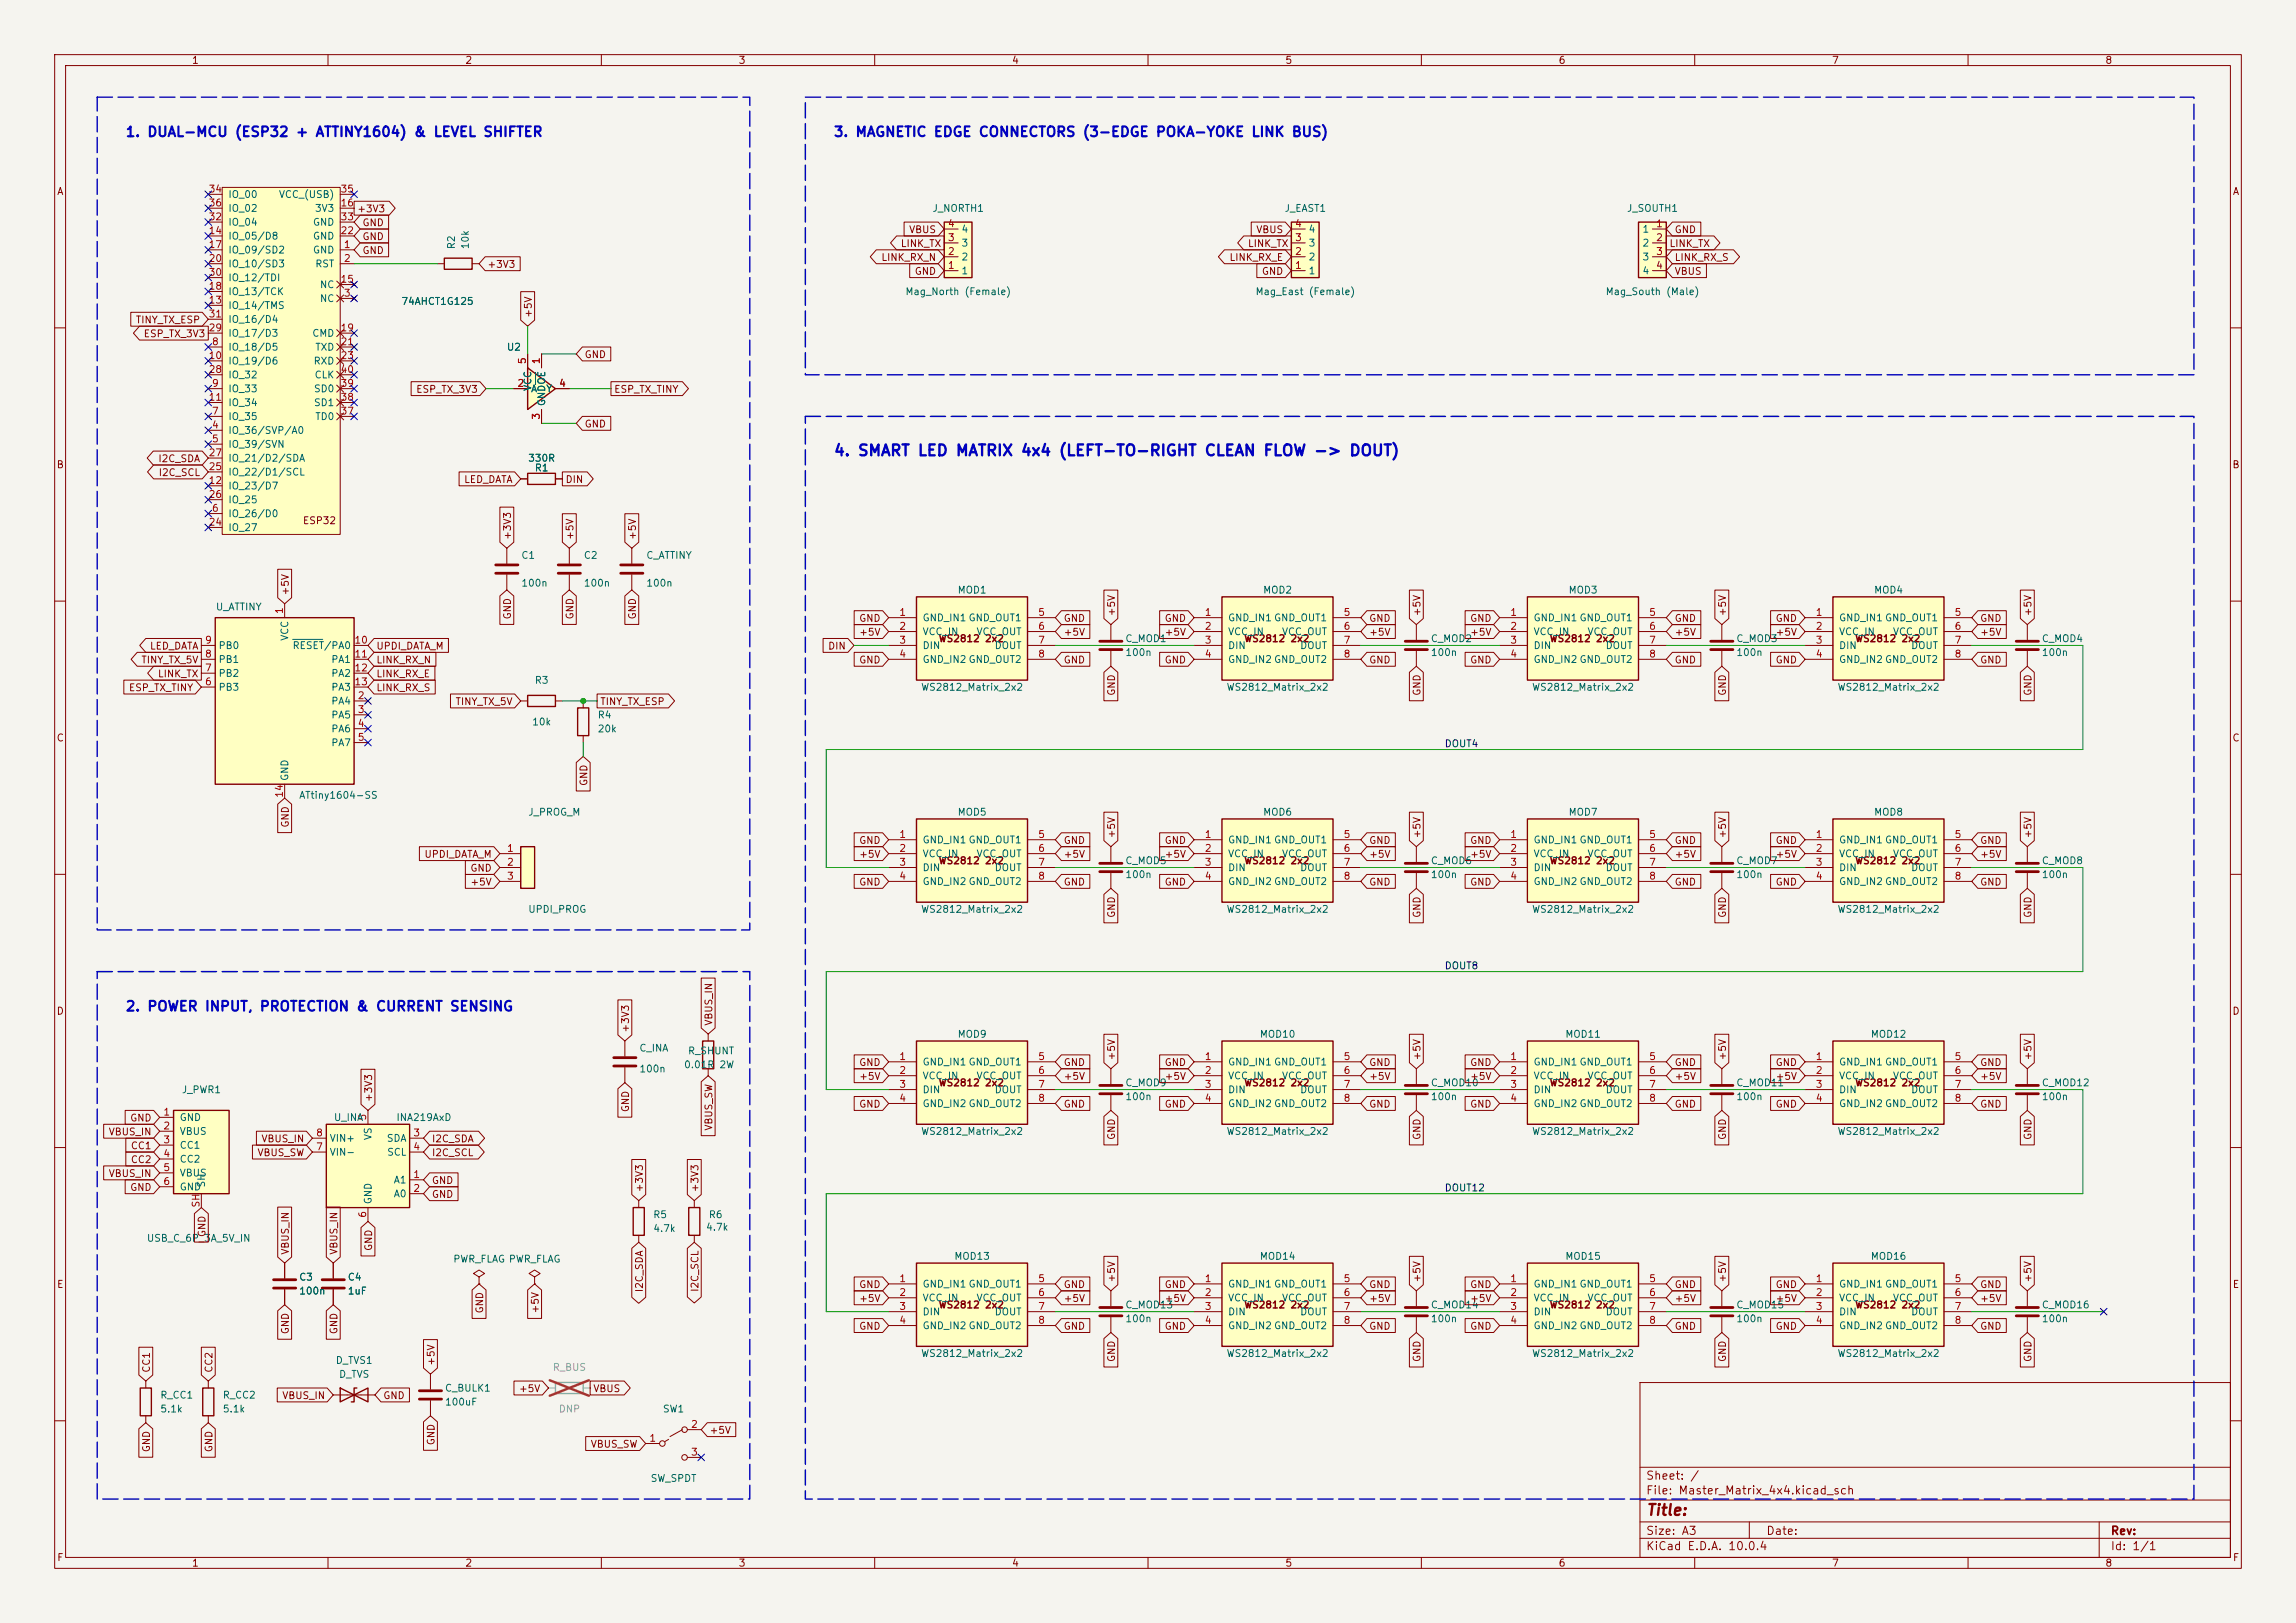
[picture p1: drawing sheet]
<svg xmlns="http://www.w3.org/2000/svg" width="420mm" height="297mm" viewBox="0 0 420 297" stroke-linecap="round" stroke-linejoin="round" font-family="sans-serif">
<defs><g id="words">
<text font-size="2" fill="#0000c2" x="152.4" y="83.9">4. SMART LED MATRIX 4x4 (LEFT-TO-RIGHT CLEAN FLOW -&gt; DOUT)</text>
<text font-size="2" fill="#840000" x="301" y="277.8">Title:</text>
<g font-size="1.8" fill="#0000c2">
<text x="22.9" y="25.5">1. DUAL-MCU (ESP32 + ATTINY1604) &amp; LEVEL SHIFTER</text>
<text x="152.4" y="25.5">3. MAGNETIC EDGE CONNECTORS (3-EDGE POKA-YOKE LINK BUS)</text>
<text x="22.9" y="185.5">2. POWER INPUT, PROTECTION &amp; CURRENT SENSING</text>
</g>
<g font-size="1.5" fill="#840000">
<text x="301" y="273.8">File: Master_Matrix_4x4.kicad_sch</text>
<text x="301" y="271.1">Sheet: /</text>
<text x="301" y="281.2">Size: A3</text>
<text x="323" y="281.2">Date:</text>
<text x="386" y="281.2">Rev:</text>
<text x="301" y="284">KiCad E.D.A. 10.0.4</text>
<text x="386" y="284">Id: 1/1</text>
</g>
<g font-size="1.3" fill="#840000">
<text x="35" y="12">1</text>
<text x="85" y="12">2</text>
<text x="135" y="12">3</text>
<text x="185" y="12">4</text>
<text x="235" y="12">5</text>
<text x="285" y="12">6</text>
<text x="335" y="12">7</text>
<text x="385" y="12">8</text>
<text x="10.3" y="36">A</text>
<text x="408.3" y="36">A</text>
<text x="65.2" y="39.2">+3V3</text>
<text x="66.2" y="41.7">GND</text>
<text x="66.2" y="46.8">GND</text>
<text x="66.2" y="44.2">GND</text>
<text x="164.7" y="45.5">LINK_TX</text>
<text x="166.2" y="43">VBUS</text>
<text x="228.2" y="45.5">LINK_TX</text>
<text x="229.7" y="43">VBUS</text>
<text x="305.3" y="45.5">LINK_TX</text>
<text x="306.2" y="43">GND</text>
<text x="89.1" y="49.3">+3V3</text>
<text x="161.1" y="48.1">LINK_RX_N</text>
<text x="167.2" y="50.6">GND</text>
<text x="224.8" y="48.1">LINK_RX_E</text>
<text x="230.7" y="50.6">GND</text>
<text x="306.2" y="48.1">LINK_RX_S</text>
<text x="306.2" y="50.6">VBUS</text>
<text x="24.7" y="59.5">TINY_TX_ESP</text>
<text x="97.6" y="58.3" transform="rotate(-90 97.6 58.3)">+5V</text>
<text x="26.2" y="62">ESP_TX_3V3</text>
<text x="106.8" y="65.8">GND</text>
<text x="76" y="72.2">ESP_TX_3V3</text>
<text x="112.2" y="72.2">ESP_TX_TINY</text>
<text x="106.8" y="78.5">GND</text>
<text x="10.3" y="86">B</text>
<text x="28.8" y="84.9">I2C_SDA</text>
<text x="28.9" y="87.4">I2C_SCL</text>
<text x="84.8" y="88.7">LED_DATA</text>
<text x="103.3" y="88.7">DIN</text>
<text x="408.2" y="86">B</text>
<text x="55.3" y="96.2">ESP32</text>
<text x="93.8" y="98.9" transform="rotate(-90 93.8 98.9)">+3V3</text>
<text x="105.2" y="98.9" transform="rotate(-90 105.2 98.9)">+5V</text>
<text x="116.6" y="98.9" transform="rotate(-90 116.6 98.9)">+5V</text>
<text x="53.1" y="109.1" transform="rotate(-90 53.1 109.1)">+5V</text>
<text x="93.8" y="113.5" transform="rotate(-90 93.8 113.5)">GND</text>
<text x="105.2" y="113.5" transform="rotate(-90 105.2 113.5)">GND</text>
<text x="116.6" y="113.5" transform="rotate(-90 116.6 113.5)">GND</text>
<text x="204.3" y="112.9" transform="rotate(-90 204.3 112.9)">+5V</text>
<text x="260.1" y="112.9" transform="rotate(-90 260.1 112.9)">+5V</text>
<text x="316" y="112.9" transform="rotate(-90 316 112.9)">+5V</text>
<text x="371.9" y="112.9" transform="rotate(-90 371.9 112.9)">+5V</text>
<text x="27.3" y="119.2">LED_DATA</text>
<text x="68.7" y="119.2">UPDI_DATA_M</text>
<text x="151.4" y="119.2">DIN</text>
<text x="157.1" y="114.1">GND</text>
<text x="157.1" y="116.6">+5V</text>
<text x="171.6" y="117.8">WS2812 2x2</text>
<text x="194.5" y="114.1">GND</text>
<text x="194.5" y="116.6">+5V</text>
<text x="212.9" y="114.1">GND</text>
<text x="212.9" y="116.6">+5V</text>
<text x="227.5" y="117.8">WS2812 2x2</text>
<text x="250.3" y="114.1">GND</text>
<text x="250.3" y="116.6">+5V</text>
<text x="268.8" y="116.6">+5V</text>
<text x="268.8" y="114.1">GND</text>
<text x="283.3" y="117.8">WS2812 2x2</text>
<text x="306.2" y="114.1">GND</text>
<text x="306.2" y="116.6">+5V</text>
<text x="324.7" y="116.6">+5V</text>
<text x="324.7" y="114.1">GND</text>
<text x="339.2" y="117.8">WS2812 2x2</text>
<text x="362.1" y="116.6">+5V</text>
<text x="362.1" y="114.1">GND</text>
<text x="25.7" y="121.7">TINY_TX_5V</text>
<text x="28.8" y="124.3">LINK_TX</text>
<text x="68.7" y="124.3">LINK_RX_E</text>
<text x="68.7" y="121.7">LINK_RX_N</text>
<text x="157.1" y="121.7">GND</text>
<text x="194.5" y="121.7">GND</text>
<text x="212.9" y="121.7">GND</text>
<text x="250.3" y="121.7">GND</text>
<text x="268.8" y="121.7">GND</text>
<text x="306.2" y="121.7">GND</text>
<text x="324.7" y="121.7">GND</text>
<text x="362.1" y="121.7">GND</text>
<text x="23.5" y="126.8">ESP_TX_TINY</text>
<text x="68.7" y="126.8">LINK_RX_S</text>
<text x="83.2" y="129.3">TINY_TX_5V</text>
<text x="109.7" y="129.3">TINY_TX_ESP</text>
<text x="204.3" y="127.4" transform="rotate(-90 204.3 127.4)">GND</text>
<text x="260.1" y="127.4" transform="rotate(-90 260.1 127.4)">GND</text>
<text x="316" y="127.4" transform="rotate(-90 316 127.4)">GND</text>
<text x="371.9" y="127.4" transform="rotate(-90 371.9 127.4)">GND</text>
<text x="10.3" y="136">C</text>
<text x="408.2" y="136">C</text>
<text x="107.7" y="143.9" transform="rotate(-90 107.7 143.9)">GND</text>
<text x="53.1" y="151.6" transform="rotate(-90 53.1 151.6)">GND</text>
<text x="157.1" y="154.7">GND</text>
<text x="194.5" y="154.7">GND</text>
<text x="204.3" y="153.5" transform="rotate(-90 204.3 153.5)">+5V</text>
<text x="212.9" y="154.7">GND</text>
<text x="250.3" y="154.7">GND</text>
<text x="260.1" y="153.5" transform="rotate(-90 260.1 153.5)">+5V</text>
<text x="268.8" y="154.7">GND</text>
<text x="306.2" y="154.7">GND</text>
<text x="316" y="153.5" transform="rotate(-90 316 153.5)">+5V</text>
<text x="324.7" y="154.7">GND</text>
<text x="362.1" y="154.7">GND</text>
<text x="371.9" y="153.5" transform="rotate(-90 371.9 153.5)">+5V</text>
<text x="77.5" y="157.3">UPDI_DATA_M</text>
<text x="85.9" y="159.8">GND</text>
<text x="157.1" y="157.3">+5V</text>
<text x="171.6" y="158.5">WS2812 2x2</text>
<text x="194.5" y="157.3">+5V</text>
<text x="212.9" y="157.3">+5V</text>
<text x="227.5" y="158.5">WS2812 2x2</text>
<text x="250.3" y="157.3">+5V</text>
<text x="268.8" y="157.3">+5V</text>
<text x="283.3" y="158.5">WS2812 2x2</text>
<text x="306.2" y="157.3">+5V</text>
<text x="324.7" y="157.3">+5V</text>
<text x="339.2" y="158.5">WS2812 2x2</text>
<text x="362.1" y="157.3">+5V</text>
<text x="85.9" y="162.4">+5V</text>
<text x="157.1" y="162.4">GND</text>
<text x="194.5" y="162.4">GND</text>
<text x="212.9" y="162.4">GND</text>
<text x="250.3" y="162.4">GND</text>
<text x="268.8" y="162.4">GND</text>
<text x="306.2" y="162.4">GND</text>
<text x="324.7" y="162.4">GND</text>
<text x="362.1" y="162.4">GND</text>
<text x="204.3" y="168.1" transform="rotate(-90 204.3 168.1)">GND</text>
<text x="260.1" y="168.1" transform="rotate(-90 260.1 168.1)">GND</text>
<text x="316" y="168.1" transform="rotate(-90 316 168.1)">GND</text>
<text x="371.9" y="168.1" transform="rotate(-90 371.9 168.1)">GND</text>
<text x="10.3" y="186">D</text>
<text x="408.2" y="186">D</text>
<text x="115.4" y="189.1" transform="rotate(-90 115.4 189.1)">+3V3</text>
<text x="130.6" y="187.8" transform="rotate(-90 130.6 187.8)">VBUS_IN</text>
<text x="157.1" y="197.9">+5V</text>
<text x="157.1" y="195.4">GND</text>
<text x="194.5" y="197.9">+5V</text>
<text x="194.5" y="195.4">GND</text>
<text x="204.3" y="194.2" transform="rotate(-90 204.3 194.2)">+5V</text>
<text x="212.9" y="197.9">+5V</text>
<text x="212.9" y="195.4">GND</text>
<text x="250.3" y="197.9">+5V</text>
<text x="250.3" y="195.4">GND</text>
<text x="260.1" y="194.2" transform="rotate(-90 260.1 194.2)">+5V</text>
<text x="268.8" y="197.9">+5V</text>
<text x="268.8" y="195.4">GND</text>
<text x="306.2" y="195.4">GND</text>
<text x="306.2" y="197.9">+5V</text>
<text x="316" y="194.2" transform="rotate(-90 316 194.2)">+5V</text>
<text x="324.7" y="195.4">GND</text>
<text x="324.7" y="197.9">+5V</text>
<text x="362.1" y="195.4">GND</text>
<text x="362.1" y="197.9">+5V</text>
<text x="371.9" y="194.2" transform="rotate(-90 371.9 194.2)">+5V</text>
<text x="68.4" y="201.8" transform="rotate(-90 68.4 201.8)">+3V3</text>
<text x="115.4" y="203.6" transform="rotate(-90 115.4 203.6)">GND</text>
<text x="157.1" y="203">GND</text>
<text x="171.6" y="199.1">WS2812 2x2</text>
<text x="194.5" y="203">GND</text>
<text x="212.9" y="203">GND</text>
<text x="227.5" y="199.1">WS2812 2x2</text>
<text x="250.3" y="203">GND</text>
<text x="268.8" y="203">GND</text>
<text x="283.3" y="199.1">WS2812 2x2</text>
<text x="306.2" y="203">GND</text>
<text x="324.7" y="203">GND</text>
<text x="339.2" y="199.1">WS2812 2x2</text>
<text x="362.1" y="203">GND</text>
<text x="19.8" y="208.1">VBUS_IN</text>
<text x="23.7" y="205.5">GND</text>
<text x="47.7" y="209.3">VBUS_IN</text>
<text x="78.9" y="209.3">I2C_SDA</text>
<text x="130.6" y="207" transform="rotate(-90 130.6 207)">VBUS_SW</text>
<text x="204.3" y="208.7" transform="rotate(-90 204.3 208.7)">GND</text>
<text x="260.1" y="208.7" transform="rotate(-90 260.1 208.7)">GND</text>
<text x="316" y="208.7" transform="rotate(-90 316 208.7)">GND</text>
<text x="371.9" y="208.7" transform="rotate(-90 371.9 208.7)">GND</text>
<text x="19.8" y="215.7">VBUS_IN</text>
<text x="23.8" y="210.6">CC1</text>
<text x="23.8" y="213.2">CC2</text>
<text x="47" y="211.9">VBUS_SW</text>
<text x="78.9" y="211.9">I2C_SCL</text>
<text x="23.7" y="218.2">GND</text>
<text x="78.9" y="219.5">GND</text>
<text x="78.9" y="217">GND</text>
<text x="117.9" y="218.3" transform="rotate(-90 117.9 218.3)">+3V3</text>
<text x="128.1" y="218.3" transform="rotate(-90 128.1 218.3)">+3V3</text>
<text x="37.9" y="226.5" transform="rotate(-90 37.9 226.5)">GND</text>
<text x="53.1" y="229.7" transform="rotate(-90 53.1 229.7)">VBUS_IN</text>
<text x="62" y="229.7" transform="rotate(-90 62 229.7)">VBUS_IN</text>
<text x="68.4" y="229" transform="rotate(-90 68.4 229)">GND</text>
<text x="10.3" y="236">E</text>
<text x="117.9" y="236.6" transform="rotate(-90 117.9 236.6)">I2C_SDA</text>
<text x="128.1" y="236.5" transform="rotate(-90 128.1 236.5)">I2C_SCL</text>
<text x="157.1" y="236">GND</text>
<text x="157.1" y="238.6">+5V</text>
<text x="171.6" y="239.7">WS2812 2x2</text>
<text x="194.5" y="238.6">+5V</text>
<text x="194.5" y="236">GND</text>
<text x="204.3" y="234.8" transform="rotate(-90 204.3 234.8)">+5V</text>
<text x="212.9" y="236">GND</text>
<text x="212.9" y="238.6">+5V</text>
<text x="227.5" y="239.7">WS2812 2x2</text>
<text x="250.3" y="236">GND</text>
<text x="250.3" y="238.6">+5V</text>
<text x="260.1" y="234.8" transform="rotate(-90 260.1 234.8)">+5V</text>
<text x="268.8" y="238.6">+5V</text>
<text x="268.8" y="236">GND</text>
<text x="283.3" y="239.7">WS2812 2x2</text>
<text x="306.2" y="238.6">+5V</text>
<text x="306.2" y="236">GND</text>
<text x="316" y="234.8" transform="rotate(-90 316 234.8)">+5V</text>
<text x="324.7" y="236">GND</text>
<text x="324.7" y="238.6">+5V</text>
<text x="339.2" y="239.7">WS2812 2x2</text>
<text x="362.1" y="236">GND</text>
<text x="362.1" y="238.6">+5V</text>
<text x="371.9" y="234.8" transform="rotate(-90 371.9 234.8)">+5V</text>
<text x="408.3" y="236">E</text>
<text x="53.1" y="244.3" transform="rotate(-90 53.1 244.3)">GND</text>
<text x="62" y="244.3" transform="rotate(-90 62 244.3)">GND</text>
<text x="88.7" y="240.5" transform="rotate(-90 88.7 240.5)">GND</text>
<text x="98.9" y="240.5" transform="rotate(-90 98.9 240.5)">+5V</text>
<text x="157.1" y="243.6">GND</text>
<text x="194.5" y="243.6">GND</text>
<text x="212.9" y="243.6">GND</text>
<text x="250.3" y="243.6">GND</text>
<text x="268.8" y="243.6">GND</text>
<text x="306.2" y="243.6">GND</text>
<text x="324.7" y="243.6">GND</text>
<text x="362.1" y="243.6">GND</text>
<text x="27.7" y="251.3" transform="rotate(-90 27.7 251.3)">CC1</text>
<text x="39.2" y="251.3" transform="rotate(-90 39.2 251.3)">CC2</text>
<text x="79.8" y="250" transform="rotate(-90 79.8 250)">+5V</text>
<text x="204.3" y="249.3" transform="rotate(-90 204.3 249.3)">GND</text>
<text x="260.1" y="249.3" transform="rotate(-90 260.1 249.3)">GND</text>
<text x="316" y="249.3" transform="rotate(-90 316 249.3)">GND</text>
<text x="371.9" y="249.3" transform="rotate(-90 371.9 249.3)">GND</text>
<text x="51.5" y="256.3">VBUS_IN</text>
<text x="70" y="256.3">GND</text>
<text x="94.8" y="255.1">+5V</text>
<text x="108.4" y="255.1">VBUS</text>
<text x="129.7" y="262.7">+5V</text>
<text x="27.7" y="265.9" transform="rotate(-90 27.7 265.9)">GND</text>
<text x="39.2" y="265.9" transform="rotate(-90 39.2 265.9)">GND</text>
<text x="79.8" y="264.6" transform="rotate(-90 79.8 264.6)">GND</text>
<text x="108" y="265.2">VBUS_SW</text>
<text x="10.3" y="286">F</text>
<text x="35" y="287">1</text>
<text x="85" y="287">2</text>
<text x="135" y="287">3</text>
<text x="185" y="287">4</text>
<text x="235" y="287">5</text>
<text x="285" y="287">6</text>
<text x="335" y="287">7</text>
<text x="385" y="287">8</text>
<text x="408.3" y="286">F</text>
</g>
<g font-size="1.3" fill="#a90000">
<text x="38.1" y="35.5">34</text>
<text x="62.2" y="35.5">35</text>
<text x="38.1" y="40.6">32</text>
<text x="38.1" y="38.1">36</text>
<text x="62.2" y="38.1">16</text>
<text x="62.2" y="40.6">33</text>
<text x="173.3" y="41.9">4</text>
<text x="236.8" y="41.9">4</text>
<text x="302.8" y="41.9">1</text>
<text x="38.1" y="43.2">14</text>
<text x="38.1" y="45.7">17</text>
<text x="62.2" y="43.2">22</text>
<text x="62.8" y="45.7">1</text>
<text x="173.3" y="47">2</text>
<text x="173.3" y="44.4">3</text>
<text x="236.8" y="47">2</text>
<text x="236.8" y="44.4">3</text>
<text x="302.8" y="44.4">2</text>
<text x="302.8" y="47">3</text>
<text x="38.1" y="53.3">18</text>
<text x="38.1" y="48.2">20</text>
<text x="38.1" y="50.8">30</text>
<text x="62.2" y="52">15</text>
<text x="62.8" y="48.2">2</text>
<text x="173.3" y="49.5">1</text>
<text x="236.8" y="49.5">1</text>
<text x="302.8" y="49.5">4</text>
<text x="38.1" y="55.9">13</text>
<text x="38.1" y="58.4">31</text>
<text x="62.8" y="54.6">3</text>
<text x="38.1" y="60.9">29</text>
<text x="38.7" y="63.5">8</text>
<text x="62.2" y="60.9">19</text>
<text x="62.2" y="63.5">21</text>
<text x="38.1" y="66">10</text>
<text x="38.1" y="68.6">28</text>
<text x="38.7" y="71.1">9</text>
<text x="62.2" y="66">23</text>
<text x="62.2" y="71.1">39</text>
<text x="62.2" y="68.6">40</text>
<text x="94.5" y="71.1">2</text>
<text x="96.5" y="66.7" transform="rotate(-90 96.5 66.7)">5</text>
<text x="99" y="66.7" transform="rotate(-90 99 66.7)">1</text>
<text x="102.2" y="71.1">4</text>
<text x="38.1" y="73.6">11</text>
<text x="38.7" y="76.2">7</text>
<text x="62.2" y="76.2">37</text>
<text x="62.2" y="73.6">38</text>
<text x="99" y="76.9" transform="rotate(-90 99 76.9)">3</text>
<text x="38.1" y="83.8">27</text>
<text x="38.7" y="78.7">4</text>
<text x="38.7" y="81.3">5</text>
<text x="38.1" y="88.9">12</text>
<text x="38.1" y="86.3">25</text>
<text x="38.1" y="91.4">26</text>
<text x="38.7" y="94">6</text>
<text x="38.1" y="96.5">24</text>
<text x="52" y="112.5" transform="rotate(-90 52 112.5)">1</text>
<text x="164.4" y="113">1</text>
<text x="189.8" y="113">5</text>
<text x="220.3" y="113">1</text>
<text x="245.7" y="113">5</text>
<text x="276.2" y="113">1</text>
<text x="301.6" y="113">5</text>
<text x="332" y="113">1</text>
<text x="357.4" y="113">5</text>
<text x="37.4" y="118.1">9</text>
<text x="64.7" y="118.1">10</text>
<text x="164.4" y="115.5">2</text>
<text x="164.4" y="118.1">3</text>
<text x="189.8" y="115.5">6</text>
<text x="189.8" y="118.1">7</text>
<text x="220.3" y="115.5">2</text>
<text x="220.3" y="118.1">3</text>
<text x="245.7" y="115.5">6</text>
<text x="245.7" y="118.1">7</text>
<text x="276.2" y="115.5">2</text>
<text x="276.2" y="118.1">3</text>
<text x="301.6" y="115.5">6</text>
<text x="301.6" y="118.1">7</text>
<text x="332" y="115.5">2</text>
<text x="332" y="118.1">3</text>
<text x="357.4" y="115.5">6</text>
<text x="357.4" y="118.1">7</text>
<text x="37.4" y="125.7">6</text>
<text x="37.4" y="123.2">7</text>
<text x="37.4" y="120.6">8</text>
<text x="64.7" y="120.6">11</text>
<text x="64.7" y="123.2">12</text>
<text x="64.7" y="125.7">13</text>
<text x="164.4" y="120.6">4</text>
<text x="189.8" y="120.6">8</text>
<text x="220.3" y="120.6">4</text>
<text x="245.7" y="120.6">8</text>
<text x="276.2" y="120.6">4</text>
<text x="301.6" y="120.6">8</text>
<text x="332" y="120.6">4</text>
<text x="357.4" y="120.6">8</text>
<text x="65.3" y="128.2">2</text>
<text x="65.3" y="130.8">3</text>
<text x="65.3" y="133.3">4</text>
<text x="65.3" y="135.9">5</text>
<text x="52" y="146.1" transform="rotate(-90 52 146.1)">14</text>
<text x="164.4" y="153.6">1</text>
<text x="189.8" y="153.6">5</text>
<text x="220.3" y="153.6">1</text>
<text x="245.7" y="153.6">5</text>
<text x="276.2" y="153.6">1</text>
<text x="301.6" y="153.6">5</text>
<text x="332" y="153.6">1</text>
<text x="357.4" y="153.6">5</text>
<text x="92.6" y="156.2">1</text>
<text x="92.6" y="158.7">2</text>
<text x="92.6" y="161.3">3</text>
<text x="164.4" y="156.2">2</text>
<text x="164.4" y="158.7">3</text>
<text x="164.4" y="161.3">4</text>
<text x="189.8" y="156.2">6</text>
<text x="189.8" y="158.7">7</text>
<text x="189.8" y="161.3">8</text>
<text x="220.3" y="156.2">2</text>
<text x="220.3" y="158.7">3</text>
<text x="220.3" y="161.3">4</text>
<text x="245.7" y="156.2">6</text>
<text x="245.7" y="158.7">7</text>
<text x="245.7" y="161.3">8</text>
<text x="276.2" y="156.2">2</text>
<text x="276.2" y="158.7">3</text>
<text x="276.2" y="161.3">4</text>
<text x="301.6" y="156.2">6</text>
<text x="301.6" y="158.7">7</text>
<text x="301.6" y="161.3">8</text>
<text x="332" y="156.2">2</text>
<text x="332" y="158.7">3</text>
<text x="332" y="161.3">4</text>
<text x="357.4" y="156.2">6</text>
<text x="357.4" y="158.7">7</text>
<text x="357.4" y="161.3">8</text>
<text x="164.4" y="194.3">1</text>
<text x="164.4" y="196.8">2</text>
<text x="189.8" y="194.3">5</text>
<text x="189.8" y="196.8">6</text>
<text x="220.3" y="194.3">1</text>
<text x="220.3" y="196.8">2</text>
<text x="245.7" y="194.3">5</text>
<text x="245.7" y="196.8">6</text>
<text x="276.2" y="194.3">1</text>
<text x="276.2" y="196.8">2</text>
<text x="301.6" y="194.3">5</text>
<text x="301.6" y="196.8">6</text>
<text x="332" y="194.3">1</text>
<text x="332" y="196.8">2</text>
<text x="357.4" y="194.3">5</text>
<text x="357.4" y="196.8">6</text>
<text x="164.4" y="199.4">3</text>
<text x="164.4" y="201.9">4</text>
<text x="189.8" y="199.4">7</text>
<text x="189.8" y="201.9">8</text>
<text x="220.3" y="199.4">3</text>
<text x="220.3" y="201.9">4</text>
<text x="245.7" y="199.4">7</text>
<text x="245.7" y="201.9">8</text>
<text x="276.2" y="199.4">3</text>
<text x="276.2" y="201.9">4</text>
<text x="301.6" y="199.4">7</text>
<text x="301.6" y="201.9">8</text>
<text x="332" y="199.4">3</text>
<text x="332" y="201.9">4</text>
<text x="357.4" y="199.4">7</text>
<text x="357.4" y="201.9">8</text>
<text x="29.8" y="204.4">1</text>
<text x="29.8" y="207">2</text>
<text x="29.8" y="209.5">3</text>
<text x="57.7" y="208.3">8</text>
<text x="67.3" y="205.2" transform="rotate(-90 67.3 205.2)">5</text>
<text x="75.5" y="208.3">3</text>
<text x="29.8" y="212.1">4</text>
<text x="29.8" y="214.6">5</text>
<text x="57.7" y="210.8">7</text>
<text x="75.5" y="215.9">1</text>
<text x="75.5" y="210.8">4</text>
<text x="29.8" y="217.1">6</text>
<text x="36.8" y="221.1" transform="rotate(-90 36.8 221.1)">SH</text>
<text x="75.5" y="218.4">2</text>
<text x="67.3" y="223" transform="rotate(-90 67.3 223)">6</text>
<text x="164.4" y="234.9">1</text>
<text x="164.4" y="237.5">2</text>
<text x="189.8" y="234.9">5</text>
<text x="189.8" y="237.5">6</text>
<text x="220.3" y="234.9">1</text>
<text x="220.3" y="237.5">2</text>
<text x="245.7" y="234.9">5</text>
<text x="245.7" y="237.5">6</text>
<text x="276.2" y="234.9">1</text>
<text x="276.2" y="237.5">2</text>
<text x="301.6" y="234.9">5</text>
<text x="301.6" y="237.5">6</text>
<text x="332" y="234.9">1</text>
<text x="332" y="237.5">2</text>
<text x="357.4" y="234.9">5</text>
<text x="357.4" y="237.5">6</text>
<text x="164.4" y="240">3</text>
<text x="164.4" y="242.5">4</text>
<text x="189.8" y="240">7</text>
<text x="189.8" y="242.5">8</text>
<text x="220.3" y="240">3</text>
<text x="220.3" y="242.5">4</text>
<text x="245.7" y="240">7</text>
<text x="245.7" y="242.5">8</text>
<text x="276.2" y="240">3</text>
<text x="276.2" y="242.5">4</text>
<text x="301.6" y="240">7</text>
<text x="301.6" y="242.5">8</text>
<text x="332" y="240">3</text>
<text x="332" y="242.5">4</text>
<text x="357.4" y="240">7</text>
<text x="357.4" y="242.5">8</text>
<text x="126.3" y="261.6">2</text>
<text x="118.7" y="264.1">1</text>
<text x="126.3" y="266.7">3</text>
</g>
<g font-size="1.3" fill="#006464">
<text x="41.7" y="41.6">IO_04</text>
<text x="41.7" y="36.5">IO_00</text>
<text x="41.7" y="39.1">IO_02</text>
<text x="50.9" y="36.5">VCC_(USB)</text>
<text x="57.1" y="41.6">GND</text>
<text x="57.5" y="39.1">3V3</text>
<text x="170.5" y="39.1">J_NORTH1</text>
<text x="234.9" y="39.1">J_EAST1</text>
<text x="297.5" y="39.1">J_SOUTH1</text>
<text x="41.7" y="44.2">IO_05/D8</text>
<text x="41.7" y="46.7">IO_09/SD2</text>
<text x="57.1" y="46.7">GND</text>
<text x="57.1" y="44.2">GND</text>
<text x="83.5" y="45.7" transform="rotate(-90 83.5 45.7)">R2</text>
<text x="86.1" y="45.7" transform="rotate(-90 86.1 45.7)">10k</text>
<text x="175.8" y="48">2</text>
<text x="175.8" y="45.4">3</text>
<text x="175.8" y="42.9">4</text>
<text x="239.3" y="48">2</text>
<text x="239.3" y="45.4">3</text>
<text x="239.3" y="42.9">4</text>
<text x="300.3" y="42.9">1</text>
<text x="300.3" y="45.4">2</text>
<text x="300.3" y="48">3</text>
<text x="41.7" y="49.2">IO_10/SD3</text>
<text x="41.7" y="51.8">IO_12/TDI</text>
<text x="57.6" y="49.2">RST</text>
<text x="58.4" y="53">NC</text>
<text x="175.8" y="50.5">1</text>
<text x="239.3" y="50.5">1</text>
<text x="300.3" y="50.5">4</text>
<text x="41.7" y="56.9">IO_14/TMS</text>
<text x="41.7" y="54.3">IO_13/TCK</text>
<text x="41.7" y="59.4">IO_16/D4</text>
<text x="58.4" y="55.6">NC</text>
<text x="73.3" y="56.1">74AHCT1G125</text>
<text x="165.5" y="54.3">Mag_North (Female)</text>
<text x="229.6" y="54.3">Mag_East (Female)</text>
<text x="293.6" y="54.3">Mag_South (Male)</text>
<text x="41.7" y="64.5">IO_18/D5</text>
<text x="41.7" y="61.9">IO_17/D3</text>
<text x="57" y="61.9">CMD</text>
<text x="57.6" y="64.5">TXD</text>
<text x="92.6" y="64.5">U2</text>
<text x="41.7" y="67">IO_19/D6</text>
<text x="41.7" y="69.6">IO_32</text>
<text x="57.3" y="67">RXD</text>
<text x="57.4" y="69.6">CLK</text>
<text x="97.5" y="71.6" transform="rotate(-90 97.5 71.6)">VCC</text>
<text x="41.7" y="77.2">IO_35</text>
<text x="41.7" y="72.1">IO_33</text>
<text x="41.7" y="74.6">IO_34</text>
<text x="57.3" y="74.6">SD1</text>
<text x="57.3" y="72.1">SD0</text>
<text x="57.6" y="77.2">TD0</text>
<text x="97" y="72.1">A</text>
<text x="99.8" y="72.1">Y</text>
<text x="100" y="74.4" transform="rotate(-90 100 74.4)">GNDOE</text>
<text x="41.7" y="79.7">IO_36/SVP/A0</text>
<text x="41.7" y="82.3">IO_39/SVN</text>
<text x="41.7" y="89.9">IO_23/D7</text>
<text x="41.7" y="87.3">IO_22/D1/SCL</text>
<text x="41.7" y="84.8">IO_21/D2/SDA</text>
<text x="96.5" y="84.8">330R</text>
<text x="97.7" y="86.6">R1</text>
<text x="41.7" y="95">IO_26/D0</text>
<text x="41.7" y="92.4">IO_25</text>
<text x="41.7" y="97.5">IO_27</text>
<text x="95.3" y="102.6">C1</text>
<text x="95.3" y="107.7">100n</text>
<text x="106.7" y="102.6">C2</text>
<text x="106.7" y="107.7">100n</text>
<text x="118.1" y="102.6">C_ATTINY</text>
<text x="118.1" y="107.7">100n</text>
<text x="39.4" y="112">U_ATTINY</text>
<text x="175.1" y="108.9">MOD1</text>
<text x="230.9" y="108.9">MOD2</text>
<text x="286.8" y="108.9">MOD3</text>
<text x="342.7" y="108.9">MOD4</text>
<text x="39.9" y="119.1">PB0</text>
<text x="53" y="117.4" transform="rotate(-90 53 117.4)">VCC</text>
<text x="53.4" y="119.1">RESET/PA0</text>
<text x="168.7" y="114">GND_IN1 GND_OUT1</text>
<text x="168.7" y="116.5">VCC_IN</text>
<text x="168.7" y="119.1">DIN</text>
<text x="178.5" y="116.5">VCC_OUT</text>
<text x="181.8" y="119.1">DOUT</text>
<text x="205.7" y="117.8">C_MOD1</text>
<text x="224.5" y="114">GND_IN1 GND_OUT1</text>
<text x="224.5" y="116.5">VCC_IN</text>
<text x="224.5" y="119.1">DIN</text>
<text x="234.4" y="116.5">VCC_OUT</text>
<text x="237.7" y="119.1">DOUT</text>
<text x="261.6" y="117.8">C_MOD2</text>
<text x="280.4" y="114">GND_IN1 GND_OUT1</text>
<text x="280.4" y="116.5">VCC_IN</text>
<text x="280.4" y="119.1">DIN</text>
<text x="290.3" y="116.5">VCC_OUT</text>
<text x="293.6" y="119.1">DOUT</text>
<text x="317.5" y="117.8">C_MOD3</text>
<text x="336.3" y="114">GND_IN1 GND_OUT1</text>
<text x="336.3" y="116.5">VCC_IN</text>
<text x="336.3" y="119.1">DIN</text>
<text x="346.2" y="116.5">VCC_OUT</text>
<text x="349.5" y="119.1">DOUT</text>
<text x="373.4" y="117.8">C_MOD4</text>
<text x="39.9" y="124.2">PB2</text>
<text x="39.9" y="121.6">PB1</text>
<text x="60.5" y="121.6">PA1</text>
<text x="60.5" y="124.2">PA2</text>
<text x="97.7" y="125.4">R3</text>
<text x="168.7" y="121.6">GND_IN2 GND_OUT2</text>
<text x="205.7" y="120.4">100n</text>
<text x="224.5" y="121.6">GND_IN2 GND_OUT2</text>
<text x="261.6" y="120.4">100n</text>
<text x="280.4" y="121.6">GND_IN2 GND_OUT2</text>
<text x="317.5" y="120.4">100n</text>
<text x="336.3" y="121.6">GND_IN2 GND_OUT2</text>
<text x="373.4" y="120.4">100n</text>
<text x="39.9" y="126.7">PB3</text>
<text x="60.5" y="129.2">PA4</text>
<text x="60.5" y="131.8">PA5</text>
<text x="60.5" y="126.7">PA3</text>
<text x="109.2" y="131.8">R4</text>
<text x="168.4" y="126.7">WS2812_Matrix_2x2</text>
<text x="224.3" y="126.7">WS2812_Matrix_2x2</text>
<text x="280.1" y="126.7">WS2812_Matrix_2x2</text>
<text x="336" y="126.7">WS2812_Matrix_2x2</text>
<text x="60.5" y="134.3">PA6</text>
<text x="60.5" y="136.9">PA7</text>
<text x="97.2" y="133.1">10k</text>
<text x="109.2" y="134.3">20k</text>
<text x="53" y="143" transform="rotate(-90 53 143)">GND</text>
<text x="54.6" y="146.5">ATtiny1604-SS</text>
<text x="96.5" y="149.6">J_PROG_M</text>
<text x="175.1" y="149.6">MOD5</text>
<text x="230.9" y="149.6">MOD6</text>
<text x="286.8" y="149.6">MOD7</text>
<text x="342.7" y="149.6">MOD8</text>
<text x="168.7" y="154.6">GND_IN1 GND_OUT1</text>
<text x="224.5" y="154.6">GND_IN1 GND_OUT1</text>
<text x="280.4" y="154.6">GND_IN1 GND_OUT1</text>
<text x="336.3" y="154.6">GND_IN1 GND_OUT1</text>
<text x="168.7" y="157.2">VCC_IN</text>
<text x="168.7" y="159.7">DIN</text>
<text x="178.5" y="157.2">VCC_OUT</text>
<text x="181.8" y="159.7">DOUT</text>
<text x="205.7" y="161">100n</text>
<text x="205.7" y="158.5">C_MOD5</text>
<text x="224.5" y="157.2">VCC_IN</text>
<text x="224.5" y="159.7">DIN</text>
<text x="234.4" y="157.2">VCC_OUT</text>
<text x="237.7" y="159.7">DOUT</text>
<text x="261.6" y="161">100n</text>
<text x="261.6" y="158.5">C_MOD6</text>
<text x="280.4" y="157.2">VCC_IN</text>
<text x="280.4" y="159.7">DIN</text>
<text x="290.3" y="157.2">VCC_OUT</text>
<text x="293.6" y="159.7">DOUT</text>
<text x="317.5" y="161">100n</text>
<text x="317.5" y="158.5">C_MOD7</text>
<text x="336.3" y="157.2">VCC_IN</text>
<text x="336.3" y="159.7">DIN</text>
<text x="346.2" y="157.2">VCC_OUT</text>
<text x="349.5" y="159.7">DOUT</text>
<text x="373.4" y="161">100n</text>
<text x="373.4" y="158.5">C_MOD8</text>
<text x="96.5" y="167.3">UPDI_PROG</text>
<text x="168.4" y="167.3">WS2812_Matrix_2x2</text>
<text x="168.7" y="162.3">GND_IN2 GND_OUT2</text>
<text x="224.3" y="167.3">WS2812_Matrix_2x2</text>
<text x="224.5" y="162.3">GND_IN2 GND_OUT2</text>
<text x="280.1" y="167.3">WS2812_Matrix_2x2</text>
<text x="280.4" y="162.3">GND_IN2 GND_OUT2</text>
<text x="336" y="167.3">WS2812_Matrix_2x2</text>
<text x="336.3" y="162.3">GND_IN2 GND_OUT2</text>
<text x="175.1" y="190.2">MOD9</text>
<text x="230.3" y="190.2">MOD10</text>
<text x="286.2" y="190.2">MOD11</text>
<text x="342.1" y="190.2">MOD12</text>
<text x="116.8" y="192.7">C_INA</text>
<text x="116.8" y="196.6">100n</text>
<text x="125" y="195.8">0.01R 2W</text>
<text x="125.7" y="193.2">R_SHUNT</text>
<text x="168.7" y="195.3">GND_IN1 GND_OUT1</text>
<text x="168.7" y="197.8">VCC_IN</text>
<text x="178.5" y="197.8">VCC_OUT</text>
<text x="224.5" y="195.3">GND_IN1 GND_OUT1</text>
<text x="224.5" y="197.8">VCC_IN</text>
<text x="234.4" y="197.8">VCC_OUT</text>
<text x="280.4" y="195.3">GND_IN1 GND_OUT1</text>
<text x="280.4" y="197.8">VCC_IN</text>
<text x="290.3" y="197.8">VCC_OUT</text>
<text x="336.3" y="195.3">GND_IN1 GND_OUT1</text>
<text x="336.3" y="197.8">VCC_IN</text>
<text x="346.2" y="197.8">VCC_OUT</text>
<text x="33.2" y="200.4">J_PWR1</text>
<text x="168.7" y="200.4">DIN</text>
<text x="168.7" y="202.9">GND_IN2 GND_OUT2</text>
<text x="181.8" y="200.4">DOUT</text>
<text x="205.7" y="201.6">100n</text>
<text x="205.7" y="199.1">C_MOD9</text>
<text x="224.5" y="200.4">DIN</text>
<text x="224.5" y="202.9">GND_IN2 GND_OUT2</text>
<text x="237.7" y="200.4">DOUT</text>
<text x="261.6" y="199.1">C_MOD10</text>
<text x="261.6" y="201.6">100n</text>
<text x="280.4" y="200.4">DIN</text>
<text x="280.4" y="202.9">GND_IN2 GND_OUT2</text>
<text x="293.6" y="200.4">DOUT</text>
<text x="317.5" y="199.1">C_MOD11</text>
<text x="317.5" y="201.6">100n</text>
<text x="336.3" y="200.4">DIN</text>
<text x="336.3" y="202.9">GND_IN2 GND_OUT2</text>
<text x="349.5" y="200.4">DOUT</text>
<text x="373.4" y="199.1">C_MOD12</text>
<text x="373.4" y="201.6">100n</text>
<text x="32.8" y="205.4">GND</text>
<text x="32.8" y="208">VBUS</text>
<text x="60.2" y="209.3">VIN+</text>
<text x="61" y="205.4">U_INA</text>
<text x="68.3" y="208.7" transform="rotate(-90 68.3 208.7)">VS</text>
<text x="70.7" y="209.3">SDA</text>
<text x="72.4" y="205.4">INA219AxD</text>
<text x="168.4" y="208">WS2812_Matrix_2x2</text>
<text x="224.3" y="208">WS2812_Matrix_2x2</text>
<text x="280.1" y="208">WS2812_Matrix_2x2</text>
<text x="336" y="208">WS2812_Matrix_2x2</text>
<text x="32.8" y="210.5">CC1</text>
<text x="32.8" y="213.1">CC2</text>
<text x="32.8" y="215.6">VBUS</text>
<text x="60.2" y="211.8">VIN-</text>
<text x="70.7" y="211.8">SCL</text>
<text x="32.8" y="218.1">GND</text>
<text x="37.8" y="217.4" transform="rotate(-90 37.8 217.4)">SH</text>
<text x="68.3" y="220.5" transform="rotate(-90 68.3 220.5)">GND</text>
<text x="71.9" y="216.9">A1</text>
<text x="71.9" y="219.4">A0</text>
<text x="26.8" y="227.5">USB_C_6P_3A_5V_IN</text>
<text x="119.4" y="223.2">R5</text>
<text x="119.4" y="225.8">4.7k</text>
<text x="129" y="225.5">4.7k</text>
<text x="129.5" y="223.2">R6</text>
<text x="82.8" y="231.3">PWR_FLAG PWR_FLAG</text>
<text x="174.5" y="230.8">MOD13</text>
<text x="230.3" y="230.8">MOD14</text>
<text x="286.2" y="230.8">MOD15</text>
<text x="342.1" y="230.8">MOD16</text>
<text x="54.6" y="234.7">C3</text>
<text x="54.6" y="237.2">100n</text>
<text x="63.5" y="234.7">C4</text>
<text x="63.5" y="237.2">1uF</text>
<text x="168.7" y="235.9">GND_IN1 GND_OUT1</text>
<text x="168.7" y="238.5">VCC_IN</text>
<text x="178.5" y="238.5">VCC_OUT</text>
<text x="205.7" y="239.7">C_MOD13</text>
<text x="224.5" y="235.9">GND_IN1 GND_OUT1</text>
<text x="224.5" y="238.5">VCC_IN</text>
<text x="234.4" y="238.5">VCC_OUT</text>
<text x="261.6" y="239.7">C_MOD14</text>
<text x="280.4" y="235.9">GND_IN1 GND_OUT1</text>
<text x="280.4" y="238.5">VCC_IN</text>
<text x="290.3" y="238.5">VCC_OUT</text>
<text x="317.5" y="239.7">C_MOD15</text>
<text x="336.3" y="235.9">GND_IN1 GND_OUT1</text>
<text x="336.3" y="238.5">VCC_IN</text>
<text x="346.2" y="238.5">VCC_OUT</text>
<text x="373.4" y="239.7">C_MOD16</text>
<text x="168.7" y="241">DIN</text>
<text x="168.7" y="243.5">GND_IN2 GND_OUT2</text>
<text x="181.8" y="241">DOUT</text>
<text x="205.7" y="242.3">100n</text>
<text x="224.5" y="241">DIN</text>
<text x="224.5" y="243.5">GND_IN2 GND_OUT2</text>
<text x="237.7" y="241">DOUT</text>
<text x="261.6" y="242.3">100n</text>
<text x="280.4" y="241">DIN</text>
<text x="280.4" y="243.5">GND_IN2 GND_OUT2</text>
<text x="293.6" y="241">DOUT</text>
<text x="317.5" y="242.3">100n</text>
<text x="336.3" y="241">DIN</text>
<text x="336.3" y="243.5">GND_IN2 GND_OUT2</text>
<text x="349.5" y="241">DOUT</text>
<text x="373.4" y="242.3">100n</text>
<text x="61.3" y="249.9">D_TVS1</text>
<text x="168.4" y="248.6">WS2812_Matrix_2x2</text>
<text x="224.3" y="248.6">WS2812_Matrix_2x2</text>
<text x="280.1" y="248.6">WS2812_Matrix_2x2</text>
<text x="336" y="248.6">WS2812_Matrix_2x2</text>
<text x="29.2" y="256.2">R_CC1</text>
<text x="40.6" y="256.2">R_CC2</text>
<text x="61.9" y="252.4">D_TVS</text>
<text x="81.3" y="255">C_BULK1</text>
<text x="81.3" y="257.5">100uF</text>
<text x="29.2" y="258.8">5.1k</text>
<text x="40.6" y="258.8">5.1k</text>
<text x="121.2" y="258.8">SW1</text>
<text x="118.9" y="271.5">SW_SPDT</text>
</g>
<g font-size="1.3" fill="#0f0f0f">
<text x="264.2" y="137">DOUT4</text>
<text x="264.2" y="177.7">DOUT8</text>
<text x="264.2" y="218.3">DOUT12</text>
</g>
<g font-size="1.3" fill="#939391">
<text x="101" y="251.2">R_BUS</text>
<text x="102.1" y="258.8">DNP</text>
</g>
</g></defs>
<path d="M0 0h420v297h-420z" fill="#f5f4ef" stroke="#f5f4ef" stroke-width=".18"/>
<g fill="none" stroke="#840000" stroke-width=".18">
<path d="M10 10h400v277h-400zM12 12h396v273h-396zM60 10v2M110 10v2M160 10v2M210 10v2M260 10v2M310 10v2M360 10v2M10 60h2M408 60h2M10 110h2"/>
<path d="M408 110h2M10 160h2M408 160h2M10 210h2M408 210h2M300 253h108v32h-108zM10 260h2M300 278.5h108M300 274.5h108M300 268.5h108M320 278.5v3M384 278.5v6.5"/>
<path d="M408 260h2M60 285v2M110 285v2M160 285v2M210 285v2M260 285v2M300 281.5h108M310 285v2M360 285v2"/>
</g>
<path d="M279.4 231.1h20.3v15.3h-20.3z" fill="#ffffc2"/>
<path d="M279.4 231.1h20.3v15.3h-20.3z" fill="none" stroke="#840000" stroke-width=".25"/>
<path d="M259.1 154.9v2.8M259.1 159.8v2.8M259.1 236.2v2.8M274.3 234.9h5.1M274.3 237.5h5.1M299.7 234.9h5.1M299.7 237.5h5.1M259.1 241v2.8M274.3 240h5.1M274.3 242.6h5.1M299.7 240h5.1M299.7 242.6h5.1" fill="none" stroke="#840000" stroke-width=".18"/>
<path d="M257 158h4.1M257 159.5h4.1M257 239.3h4.1M257 240.8h4.1" fill="none" stroke="#840000" stroke-width=".51"/>
<path d="M31.7 203.2h10.2v15.2h-10.2z" fill="#ffffc2"/>
<path d="M31.7 203.2h10.2v15.2h-10.2z" fill="none" stroke="#840000" stroke-width=".25"/>
<path d="M29.2 204.5h2.5M29.2 207h2.5M29.2 209.6h2.5M29.2 212.1h2.5M29.2 214.6h2.5M29.2 217.2h2.5M36.8 218.4v2.6" fill="none" stroke="#840000" stroke-width=".18"/>
<path d="M59.7 205.7h15.2v15.3h-15.2z" fill="#ffffc2"/>
<path d="M59.7 205.7h15.2v15.3h-15.2zM37.1 254h2v5.1h-2zM62.2 254v2.5l5.1-2.5v2.5zM65.3 254h-.5v2.5h-.5" fill="none" stroke="#840000" stroke-width=".25"/>
<g fill="none" stroke="#840000" stroke-width=".18">
<path d="M370.8 114.3v2.8M370.8 119.1v2.8M315 154.9v2.8M315 159.8v2.8M57.1 208.3h2.6M57.1 210.8h2.6M67.3 203.2v2.5M74.9 215.9h2.6M74.9 218.4h2.6M74.9 208.3h2.6M74.9 210.8h2.6M52.1 231.1v2.8"/>
<path d="M52.1 236v2.8M61 231.1v2.8M61 236v2.8M67.3 221v2.5M38.1 252.7v1.3M38.1 259.1v1.2M61 255.3h7.6"/>
</g>
<path d="M368.8 117.3h4.1M368.8 118.9h4.1M312.9 158h4.1M312.9 159.5h4.1M50 234.2h4.1M50 235.7h4.1M58.9 234.2h4.1M58.9 235.7h4.1" fill="none" stroke="#840000" stroke-width=".51"/>
<path d="M167.6 109.2h20.4v15.3h-20.4z" fill="#ffffc2"/>
<path d="M167.6 109.2h20.4v15.3h-20.4z" fill="none" stroke="#840000" stroke-width=".25"/>
<path d="M162.6 113h5M162.6 115.6h5M162.6 118.1h5M188 113h5M188 115.6h5M188 118.1h5M162.6 120.7h5M188 120.7h5" fill="none" stroke="#840000" stroke-width=".18"/>
<path d="M236.2 40.6h5.1v10.2h-5.1z" fill="#ffffc2"/>
<path d="M236.2 40.6h5.1v10.2h-5.1z" fill="none" stroke="#840000" stroke-width=".25"/>
<path d="M236.2 49.5h2.6M236.2 47h2.6M236.2 44.5h2.6M236.2 41.9h2.6" fill="none" stroke="#840000" stroke-width=".18"/>
<path d="M96.5 67.3l5.1 3.8-5.1 3.8z" fill="#ffffc2"/>
<path d="M96.5 67.3l5.1 3.8-5.1 3.8z" fill="none" stroke="#840000" stroke-width=".25"/>
<g fill="none" stroke="#840000" stroke-width=".18">
<path d="M94 71.1h2.5M96.5 64.8v2.5M99.1 64.8v2.5M99.1 74.9v2.6M101.6 71.1h2.5M92.7 100.3v2.8M92.7 105.2v2.8M104.1 100.3v2.8M104.1 105.2v2.8M315 114.3v2.8M315 119.1v2.8M370.8 154.9v2.8"/>
<path d="M370.8 159.8v2.8M78.7 251.5v2.8M78.7 256.3v2.8M118.1 264.2h2.5M122.3 263.4l-.6 .4M124.8 261.6l-2.2 1.3M125.7 261.6h2.6M125.7 266.7h2.6"/>
<circle cx="121.2" cy="264.2" r=".51"/>
<circle cx="125.2" cy="266.7" r=".51"/>
<circle cx="125.2" cy="261.6" r=".51"/>
</g>
<path d="M98 68.1v2.3" fill="none" stroke="#006464" stroke-width=".18"/>
<path d="M90.7 103.4h4M90.7 104.9h4M102.1 103.4h4.1M102.1 104.9h4.1M312.9 117.3h4.1M312.9 118.9h4.1M368.8 158h4.1M368.8 159.5h4.1M76.7 254.5h4.1M76.7 256h4.1" fill="none" stroke="#840000" stroke-width=".51"/>
<path d="M279.4 149.9h20.3v15.2h-20.3z" fill="#ffffc2"/>
<path d="M279.4 149.9h20.3v15.2h-20.3z" fill="none" stroke="#840000" stroke-width=".25"/>
<path d="M274.3 153.7h5.1M274.3 156.2h5.1M274.3 158.8h5.1M299.7 153.7h5.1M299.7 156.2h5.1M299.7 158.8h5.1M274.3 161.3h5.1M299.7 161.3h5.1" fill="none" stroke="#840000" stroke-width=".18"/>
<path d="M335.3 149.9h20.3v15.2h-20.3z" fill="#ffffc2"/>
<path d="M96.5 86.6h5.1v2h-5.1zM335.3 149.9h20.3v15.2h-20.3zM115.8 221h2.1v5.1h-2.1z" fill="none" stroke="#840000" stroke-width=".25"/>
<g fill="none" stroke="#840000" stroke-width=".18">
<path d="M95.2 87.6h1.3M101.6 87.6h1.3M259.1 114.3v2.8M259.1 119.1v2.8M203.2 154.9v2.8M203.2 159.8v2.8M330.2 153.7h5.1M330.2 156.2h5.1M330.2 158.8h5.1M355.6 153.7h5.1M355.6 156.2h5.1M355.6 158.8h5.1"/>
<path d="M330.2 161.3h5.1M355.6 161.3h5.1M114.3 190.5v2.8M114.3 195.3v2.8M116.8 219.7v1.3M116.8 226.1v1.2"/>
</g>
<path d="M101.6 253h5.1v2h-5.1z" fill="none" stroke="#9c9b98" stroke-width=".25"/>
<path d="M100.3 254h1.3M106.7 254h1.2" fill="none" stroke="#9c9b98" stroke-width=".18"/>
<path d="M100.6 252.6l7.1 2.8M107.7 252.6l-7.1 2.8" fill="none" stroke="#e12e31" stroke-width=".46"/>
<path d="M257 117.3h4.1M257 118.9h4.1M201.2 158h4M201.2 159.5h4M112.3 193.5h4M112.3 195.1h4" fill="none" stroke="#840000" stroke-width=".51"/>
<path d="M223.5 149.9h20.3v15.2h-20.3z" fill="#ffffc2"/>
<path d="M223.5 149.9h20.3v15.2h-20.3z" fill="none" stroke="#840000" stroke-width=".25"/>
<path d="M218.4 153.7h5.1M218.4 156.2h5.1M218.4 158.8h5.1M243.8 153.7h5.1M243.8 156.2h5.1M243.8 158.8h5.1M218.4 161.3h5.1M243.8 161.3h5.1" fill="none" stroke="#840000" stroke-width=".18"/>
<path d="M167.6 149.9h20.4v15.2h-20.4z" fill="#ffffc2"/>
<path d="M167.6 149.9h20.4v15.2h-20.4z" fill="none" stroke="#840000" stroke-width=".25"/>
<path d="M203.2 114.3v2.8M203.2 119.1v2.8M162.6 153.7h5M162.6 156.2h5M162.6 158.8h5M188 153.7h5M188 156.2h5M188 158.8h5M162.6 161.3h5M188 161.3h5" fill="none" stroke="#840000" stroke-width=".18"/>
<path d="M201.2 117.3h4M201.2 118.9h4" fill="none" stroke="#840000" stroke-width=".51"/>
<path d="M299.7 40.6h5.1v10.2h-5.1z" fill="#ffffc2"/>
<path d="M299.7 40.6h5.1v10.2h-5.1z" fill="none" stroke="#840000" stroke-width=".25"/>
<path d="M302.3 41.9h2.5M302.3 44.5h2.5M302.3 47h2.5M302.3 49.5h2.5" fill="none" stroke="#840000" stroke-width=".18"/>
<path d="M279.4 109.2h20.3v15.3h-20.3z" fill="#ffffc2"/>
<path d="M279.4 109.2h20.3v15.3h-20.3zM128.5 190.5h2.1v5.1h-2.1zM126 221h2v5.1h-2z" fill="none" stroke="#840000" stroke-width=".25"/>
<path d="M274.3 113h5.1M274.3 115.6h5.1M274.3 118.1h5.1M299.7 113h5.1M299.7 115.6h5.1M299.7 118.1h5.1M274.3 120.7h5.1M299.7 120.7h5.1M129.5 189.2v1.3M129.5 195.6v1.3M127 219.7v1.3M127 226.1v1.2" fill="none" stroke="#840000" stroke-width=".18"/>
<path d="M172.7 40.6h5.1v10.2h-5.1z" fill="#ffffc2"/>
<path d="M172.7 40.6h5.1v10.2h-5.1z" fill="none" stroke="#840000" stroke-width=".25"/>
<path d="M172.7 49.5h2.6M172.7 47h2.6M172.7 44.5h2.6M172.7 41.9h2.6M203.2 195.6v2.8M203.2 200.4v2.8" fill="none" stroke="#840000" stroke-width=".18"/>
<path d="M201.2 198.6h4M201.2 200.2h4" fill="none" stroke="#840000" stroke-width=".51"/>
<path d="M223.5 190.5h20.3v15.2h-20.3z" fill="#ffffc2"/>
<path d="M223.5 190.5h20.3v15.2h-20.3z" fill="none" stroke="#840000" stroke-width=".25"/>
<path d="M218.4 194.3h5.1M218.4 196.9h5.1M218.4 199.4h5.1M243.8 194.3h5.1M243.8 196.9h5.1M243.8 199.4h5.1M218.4 201.9h5.1M243.8 201.9h5.1M370.8 236.2v2.8M370.8 241v2.8" fill="none" stroke="#840000" stroke-width=".18"/>
<path d="M368.8 239.3h4.1M368.8 240.8h4.1" fill="none" stroke="#840000" stroke-width=".51"/>
<path d="M335.3 109.2h20.3v15.3h-20.3z" fill="#ffffc2"/>
<path d="M335.3 109.2h20.3v15.3h-20.3z" fill="none" stroke="#840000" stroke-width=".25"/>
<path d="M330.2 113h5.1M330.2 115.6h5.1M330.2 118.1h5.1M355.6 113h5.1M355.6 115.6h5.1M355.6 118.1h5.1M330.2 120.7h5.1M355.6 120.7h5.1" fill="none" stroke="#840000" stroke-width=".18"/>
<path d="M279.4 190.5h20.3v15.2h-20.3z" fill="#ffffc2"/>
<path d="M279.4 190.5h20.3v15.2h-20.3z" fill="none" stroke="#840000" stroke-width=".25"/>
<path d="M274.3 194.3h5.1M274.3 196.9h5.1M274.3 199.4h5.1M299.7 194.3h5.1M299.7 196.9h5.1M299.7 199.4h5.1M274.3 201.9h5.1M299.7 201.9h5.1" fill="none" stroke="#840000" stroke-width=".18"/>
<path d="M40.6 34.3h21.6v63.5h-21.6z" fill="#ffffc2"/>
<g fill="none" stroke="#840000" stroke-width=".18">
<path d="M38.1 38.1h2.5M38.1 35.6h2.5M40.6 34.3h21.6v63.5h-21.6zM62.2 38.1h2.6M62.2 35.6h2.6M38.1 45.7h2.5M38.1 48.3h2.5M38.1 55.9h2.5M38.1 43.2h2.5M38.1 53.3h2.5M38.1 50.8h2.5M38.1 58.4h2.5"/>
<path d="M38.1 40.6h2.5M61.6 54l1.3 1.2M61.6 51.4l1.3 1.3M62.2 45.7h2.6M62.2 48.3h2.6M62.2 54.6h2.6M62.2 43.2h2.6M62.2 52.1h2.6M62.2 40.6h2.6M62.9 54l-1.3 1.2M62.9 51.4l-1.3 1.3M64.4 54.2l.8 .8"/>
<path d="M64.4 51.7l.8 .8M65.2 51.7l-.8 .8M65.2 54.2l-.8 .8M38.1 78.7h2.5M38.1 76.2h2.5M38.1 63.5h2.5M38.1 71.1h2.5M38.1 66h2.5M38.1 73.7h2.5M38.1 61h2.5M38.1 68.6h2.5M61.6 60.3l1.3 1.3"/>
<path d="M61.6 62.9l1.3 1.2M61.6 65.4l1.3 1.3M61.6 75.6l1.3 1.2M61.6 73l1.3 1.3M61.6 70.5l1.3 1.3M61.6 67.9l1.3 1.3M62.2 76.2h2.6M62.2 63.5h2.6M62.2 71.1h2.6M62.2 66h2.6M62.2 73.7h2.6M62.2 61h2.6"/>
<path d="M62.2 68.6h2.6M62.9 60.3l-1.3 1.3M62.9 62.9l-1.3 1.2M62.9 65.4l-1.3 1.3M62.9 75.6l-1.3 1.2M62.9 73l-1.3 1.3M62.9 70.5l-1.3 1.3M62.9 67.9l-1.3 1.3M38.1 81.3h2.5M38.1 94h2.5M38.1 88.9h2.5M38.1 96.5h2.5"/>
<path d="M38.1 86.4h2.5M38.1 91.4h2.5M38.1 83.8h2.5M259.1 195.6v2.8M370.8 195.6v2.8M259.1 200.4v2.8M370.8 200.4v2.8"/>
</g>
<path d="M257 198.6h4.1M368.8 198.6h4.1M257 200.2h4.1M368.8 200.2h4.1" fill="none" stroke="#840000" stroke-width=".51"/>
<path d="M223.5 109.2h20.3v15.3h-20.3z" fill="#ffffc2"/>
<path d="M223.5 109.2h20.3v15.3h-20.3z" fill="none" stroke="#840000" stroke-width=".25"/>
<path d="M218.4 113h5.1M218.4 115.6h5.1M218.4 118.1h5.1M243.8 113h5.1M243.8 115.6h5.1M243.8 118.1h5.1M218.4 120.7h5.1M243.8 120.7h5.1M315 195.6v2.8M315 200.4v2.8" fill="none" stroke="#840000" stroke-width=".18"/>
<path d="M312.9 198.6h4.1M312.9 200.2h4.1" fill="none" stroke="#840000" stroke-width=".51"/>
<path d="M39.4 113h25.4v30.5h-25.4z" fill="#ffffc2"/>
<path d="M39.4 113h25.4v30.5h-25.4z" fill="none" stroke="#840000" stroke-width=".25"/>
<g fill="none" stroke="#840000" stroke-width=".18">
<path d="M36.8 118.1h2.6M52.1 110.5v2.5M64.8 118.1h2.5M36.8 125.7h2.6M36.8 123.2h2.6M36.8 120.7h2.6M64.8 128.3h2.5M64.8 130.8h2.5M64.8 133.4h2.5M64.8 135.9h2.5M64.8 125.7h2.5M64.8 123.2h2.5"/>
<path d="M64.8 120.7h2.5M52.1 143.5v2.6"/>
</g>
<path d="M53.5 117h5.5" fill="none" stroke="#006464" stroke-width=".18"/>
<path d="M95.2 154.9h2.6v7.7h-2.6z" fill="#ffffc2"/>
<path d="M81.3 47.2h5.1v2.1h-5.1zM96.5 127.3h5.1v2h-5.1zM105.7 129.5h2v5.1h-2zM95.2 154.9h2.6v7.7h-2.6z" fill="none" stroke="#840000" stroke-width=".25"/>
<g fill="none" stroke="#840000" stroke-width=".18">
<path d="M80 48.3h1.3M86.4 48.3h1.2M115.6 100.3v2.8M115.6 105.2v2.8M95.2 128.3h1.3M101.6 128.3h1.3M106.7 128.3v1.2M106.7 134.6v1.3M91.4 156.2h3.8M91.4 158.8h3.8M91.4 161.3h3.8M87.6 233.7l1-.7-1-.6-1 .6 1 .7v1.2"/>
<path d="M87.6 234.9h.1M97.8 233.7l1-.7-1-.6-1 .6 1 .7v1.2M97.8 234.9h.1"/>
</g>
<path d="M113.5 103.4h4.1M113.5 104.9h4.1" fill="none" stroke="#840000" stroke-width=".51"/>
<path d="M335.3 190.5h20.3v15.2h-20.3z" fill="#ffffc2"/>
<path d="M335.3 190.5h20.3v15.2h-20.3z" fill="none" stroke="#840000" stroke-width=".25"/>
<path d="M330.2 194.3h5.1M330.2 196.9h5.1M330.2 199.4h5.1M355.6 194.3h5.1M355.6 196.9h5.1M355.6 199.4h5.1M330.2 201.9h5.1M355.6 201.9h5.1" fill="none" stroke="#840000" stroke-width=".18"/>
<path d="M335.3 231.1h20.3v15.3h-20.3z" fill="#ffffc2"/>
<path d="M335.3 231.1h20.3v15.3h-20.3zM25.7 254h2v5.1h-2z" fill="none" stroke="#840000" stroke-width=".25"/>
<path d="M315 236.2v2.8M330.2 234.9h5.1M330.2 237.5h5.1M355.6 234.9h5.1M355.6 237.5h5.1M26.7 252.7v1.3M26.7 259.1v1.2M315 241v2.8M330.2 240h5.1M330.2 242.6h5.1M355.6 240h5.1M355.6 242.6h5.1" fill="none" stroke="#840000" stroke-width=".18"/>
<path d="M312.9 239.3h4.1M312.9 240.8h4.1" fill="none" stroke="#840000" stroke-width=".51"/>
<path d="M167.6 231.1h20.4v15.3h-20.4z" fill="#ffffc2"/>
<path d="M167.6 231.1h20.4v15.3h-20.4z" fill="none" stroke="#840000" stroke-width=".25"/>
<path d="M162.6 234.9h5M162.6 237.5h5M188 234.9h5M188 237.5h5M162.6 240h5M162.6 242.6h5M188 240h5M188 242.6h5" fill="none" stroke="#840000" stroke-width=".18"/>
<path d="M167.6 190.5h20.4v15.2h-20.4z" fill="#ffffc2"/>
<path d="M167.6 190.5h20.4v15.2h-20.4z" fill="none" stroke="#840000" stroke-width=".25"/>
<path d="M162.6 194.3h5M162.6 196.9h5M162.6 199.4h5M188 194.3h5M188 196.9h5M188 199.4h5M162.6 201.9h5M188 201.9h5" fill="none" stroke="#840000" stroke-width=".18"/>
<path d="M223.5 231.1h20.3v15.3h-20.3z" fill="#ffffc2"/>
<path d="M223.5 231.1h20.3v15.3h-20.3z" fill="none" stroke="#840000" stroke-width=".25"/>
<g fill="none" stroke="#840000" stroke-width=".18">
<path d="M64.8 36.8h6.4l1.1 1.3-1.1 1.3h-6.4zM65.9 39.4h5.2v2.5h-5.2l-1.1-1.3zM23.9 57.1h13.1l1.1 1.3-1.1 1.3h-13.1zM25.5 59.7h12.6v2.5h-12.6l-1.1-1.2zM65.9 44.4h5.2v2.6h-5.2l-1.1-1.3zM65.9 41.9h5.2v2.6h-5.2l-1.1-1.3zM88.7 47h6.5v2.5h-6.5l-1.1-1.2zM95.2 53.4h2.6v5.2l-1.3 1.1-1.3-1.1zM160.3 45.7h11.3l1.1 1.3-1.1 1.3h-11.3l-1.1-1.3zM164 43.2h8.7v2.5h-8.7l-1.1-1.2zM165.4 40.6h6.2l1.1 1.3-1.1 1.3h-6.2zM166.4 48.3h5.2l1.1 1.2-1.1 1.3h-5.2z"/>
<path d="M224 45.7h11.1l1.1 1.3-1.1 1.3h-11.1l-1.1-1.3zM227.5 43.2h8.7v2.5h-8.7l-1.1-1.2zM228.9 40.6h6.2l1.1 1.3-1.1 1.3h-6.2zM229.9 48.3h5.2l1.1 1.2-1.1 1.3h-5.2zM304.8 43.2h8.7l1.1 1.3-1.1 1.2h-8.7zM305.9 40.6h5.2v2.6h-5.2l-1.1-1.3zM305.9 45.7h11.2l1.1 1.3-1.1 1.3h-11.2l-1.1-1.3zM305.9 48.3h6.2v2.5h-6.2l-1.1-1.3zM75.2 69.8h12.6l1.1 1.3-1.1 1.3h-12.6zM94 71.1h2.5M96.5 64.8v2.5M99.1 64.8v2.5"/>
<path d="M99.1 74.9v2.6M101.6 71.1h2.5M106.5 76.2h5.2v2.5h-5.2l-1.1-1.2zM106.5 63.5h5.2v2.5h-5.2l-1.1-1.2zM111.8 69.8h13l1.1 1.3-1.1 1.3h-13zM28 82.5h9l1.1 1.3-1.1 1.3h-9l-1.1-1.3zM28.1 85.1h8.9l1.1 1.3-1.1 1.2h-8.9l-1.1-1.2zM84 86.4h10.1l1.1 1.2-1.1 1.3h-10.1zM91.4 92.8h2.6v6.4l-1.3 1.1-1.3-1.1zM95.2 87.6h1.3M101.6 87.6h1.3M102.9 94h2.5v5.2l-1.3 1.1-1.2-1.1z"/>
<path d="M102.9 86.4h4.5l1.1 1.2-1.1 1.3h-4.5zM114.3 94h2.5v5.2l-1.2 1.1-1.3-1.1zM25.1 119.4h11.7v2.5h-11.7l-1.1-1.2zM26.7 116.8h10.1v2.6h-10.1l-1.1-1.3zM50.8 104.2h2.5v5.2l-1.2 1.1-1.3-1.1zM68.4 119.4h11.3v2.5h-11.3l-1.1-1.2zM68.4 116.8h13.6v2.6h-13.6l-1.1-1.3zM91.4 109.1l1.3-1.1 1.3 1.1v5.2h-2.6zM102.9 109.1l1.2-1.1 1.3 1.1v5.2h-2.5zM114.3 109.1l1.3-1.1 1.2 1.1v5.2h-2.5zM150.6 116.8h4.5l1.1 1.3-1.1 1.3h-4.5zM156.2 111.8h5.2l1.2 1.2-1.2 1.3h-5.2z"/>
<path d="M156.2 119.4h5.2l1.2 1.3-1.2 1.2h-5.2zM156.2 114.3h5.2l1.2 1.3-1.2 1.2h-5.2zM194.2 119.4h5.2v2.5h-5.2l-1.2-1.2zM194.2 111.8h5.2v2.5h-5.2l-1.2-1.3zM194.2 114.3h5.2v2.5h-5.2l-1.2-1.2zM201.9 108h2.6v5.2l-1.3 1.1-1.3-1.1zM212.1 119.4h5.2l1.1 1.3-1.1 1.2h-5.2zM212.1 111.8h5.2l1.1 1.2-1.1 1.3h-5.2zM212.1 114.3h5.2l1.1 1.3-1.1 1.2h-5.2zM250 119.4h5.2v2.5h-5.2l-1.1-1.2zM250 111.8h5.2v2.5h-5.2l-1.1-1.3zM250 114.3h5.2v2.5h-5.2l-1.1-1.2z"/>
<path d="M257.8 108h2.6v5.2l-1.3 1.1-1.3-1.1zM268 119.4h5.2l1.1 1.3-1.1 1.2h-5.2zM268 114.3h5.2l1.1 1.3-1.1 1.2h-5.2zM268 111.8h5.2l1.1 1.2-1.1 1.3h-5.2zM305.9 111.8h5.2v2.5h-5.2l-1.1-1.3zM305.9 119.4h5.2v2.5h-5.2l-1.1-1.2zM305.9 114.3h5.2v2.5h-5.2l-1.1-1.2zM313.7 108h2.5v5.2l-1.2 1.1-1.3-1.1zM323.9 119.4h5.2l1.1 1.3-1.1 1.2h-5.2zM323.9 114.3h5.2l1.1 1.3-1.1 1.2h-5.2zM323.9 111.8h5.2l1.1 1.2-1.1 1.3h-5.2zM361.8 119.4h5.2v2.5h-5.2l-1.1-1.2z"/>
<path d="M361.8 114.3h5.2v2.5h-5.2l-1.1-1.2zM361.8 111.8h5.2v2.5h-5.2l-1.1-1.3zM369.6 108h2.5v5.2l-1.3 1.1-1.2-1.1zM22.7 124.5h13l1.1 1.2-1.1 1.3h-13zM28.1 121.9h8.7v2.6h-8.7l-1.1-1.3zM68.4 124.5h11.2v2.5h-11.2l-1.1-1.3zM68.4 121.9h11.2v2.6h-11.2l-1.1-1.3zM82.4 127h11.7l1.1 1.3-1.1 1.2h-11.7zM105.4 139.5l1.3-1.1 1.3 1.1v5.2h-2.6zM109.2 127h13.1l1.1 1.3-1.1 1.2h-13.1zM201.9 123l1.3-1.1 1.3 1.1v5.2h-2.6zM257.8 123l1.3-1.1 1.3 1.1v5.2h-2.6z"/>
<path d="M313.7 123l1.3-1.1 1.2 1.1v5.2h-2.5zM369.6 123l1.2-1.1 1.3 1.1v5.2h-2.5zM50.8 147.2l1.3-1.1 1.2 1.1v5.2h-2.5zM76.7 154.9h13.6l1.1 1.3-1.1 1.3h-13.6zM85.1 157.5h5.2l1.1 1.3-1.1 1.2h-5.2zM156.2 154.9h5.2l1.2 1.3-1.2 1.3h-5.2zM156.2 152.4h5.2l1.2 1.3-1.2 1.2h-5.2zM194.2 154.9h5.2v2.6h-5.2l-1.2-1.3zM194.2 152.4h5.2v2.5h-5.2l-1.2-1.2zM201.9 148.6h2.6v5.2l-1.3 1.1-1.3-1.1zM212.1 154.9h5.2l1.1 1.3-1.1 1.3h-5.2zM212.1 152.4h5.2l1.1 1.3-1.1 1.2h-5.2z"/>
<path d="M250 154.9h5.2v2.6h-5.2l-1.1-1.3zM250 152.4h5.2v2.5h-5.2l-1.1-1.2zM257.8 148.6h2.6v5.2l-1.3 1.1-1.3-1.1zM268 154.9h5.2l1.1 1.3-1.1 1.3h-5.2zM268 152.4h5.2l1.1 1.3-1.1 1.2h-5.2zM305.9 154.9h5.2v2.6h-5.2l-1.1-1.3zM305.9 152.4h5.2v2.5h-5.2l-1.1-1.2zM313.7 148.6h2.5v5.2l-1.2 1.1-1.3-1.1zM323.9 154.9h5.2l1.1 1.3-1.1 1.3h-5.2zM323.9 152.4h5.2l1.1 1.3-1.1 1.2h-5.2zM361.8 154.9h5.2v2.6h-5.2l-1.1-1.3zM361.8 152.4h5.2v2.5h-5.2l-1.1-1.2z"/>
<path d="M369.6 148.6h2.5v5.2l-1.3 1.1-1.2-1.1zM85.1 160h5.2l1.1 1.3-1.1 1.3h-5.2zM128.3 179h2.5v9.1l-1.3 1.1-1.2-1.1zM156.2 160h5.2l1.2 1.3-1.2 1.3h-5.2zM194.2 160h5.2v2.6h-5.2l-1.2-1.3zM201.9 163.7l1.3-1.1 1.3 1.1v5.2h-2.6zM212.1 160h5.2l1.1 1.3-1.1 1.3h-5.2zM250 160h5.2v2.6h-5.2l-1.1-1.3zM257.8 163.7l1.3-1.1 1.3 1.1v5.2h-2.6zM268 160h5.2l1.1 1.3-1.1 1.3h-5.2zM305.9 160h5.2v2.6h-5.2l-1.1-1.3zM313.7 163.7l1.3-1.1 1.2 1.1v5.2h-2.5z"/>
<path d="M323.9 160h5.2l1.1 1.3-1.1 1.3h-5.2zM361.8 160h5.2v2.6h-5.2l-1.1-1.3zM369.6 163.7l1.2-1.1 1.3 1.1v5.2h-2.5zM66 195.7h2.6v6.4l-1.3 1.1-1.3-1.1zM113 199.2l1.3-1.1 1.3 1.1v5.2h-2.6zM113 183h2.6v6.4l-1.3 1.1-1.3-1.1zM128.3 198l1.2-1.1 1.3 1.1v9.8h-2.5zM156.2 195.6h5.2l1.2 1.3-1.2 1.2h-5.2zM156.2 193h5.2l1.2 1.3-1.2 1.3h-5.2zM194.2 195.6h5.2v2.5h-5.2l-1.2-1.2zM194.2 193h5.2v2.6h-5.2l-1.2-1.3zM201.9 189.3h2.6v5.2l-1.3 1.1-1.3-1.1z"/>
<path d="M212.1 195.6h5.2l1.1 1.3-1.1 1.2h-5.2zM212.1 193h5.2l1.1 1.3-1.1 1.3h-5.2zM250 195.6h5.2v2.5h-5.2l-1.1-1.2zM250 193h5.2v2.6h-5.2l-1.1-1.3zM257.8 189.3h2.6v5.2l-1.3 1.1-1.3-1.1zM268 195.6h5.2l1.1 1.3-1.1 1.2h-5.2zM268 193h5.2l1.1 1.3-1.1 1.3h-5.2zM305.9 193h5.2v2.6h-5.2l-1.1-1.3zM305.9 195.6h5.2v2.5h-5.2l-1.1-1.2zM313.7 189.3h2.5v5.2l-1.2 1.1-1.3-1.1zM323.9 193h5.2l1.1 1.3-1.1 1.3h-5.2zM323.9 195.6h5.2l1.1 1.3-1.1 1.2h-5.2z"/>
<path d="M361.8 193h5.2v2.6h-5.2l-1.1-1.3zM361.8 195.6h5.2v2.5h-5.2l-1.1-1.2zM369.6 189.3h2.5v5.2l-1.3 1.1-1.2-1.1zM19 205.7h9.1l1.1 1.3-1.1 1.3h-9.1zM19 213.4h9.1l1.1 1.2-1.1 1.3h-9.1zM22.9 203.2h5.2l1.1 1.3-1.1 1.2h-5.2zM22.9 215.9h5.2l1.1 1.3-1.1 1.2h-5.2zM23 208.3h5.1l1.1 1.3-1.1 1.2h-5.1zM23 210.8h5.1l1.1 1.3-1.1 1.3h-5.1zM46.2 209.5h9.8l1.1 1.3-1.1 1.3h-9.8zM46.9 207h9.1l1.1 1.3-1.1 1.3h-9.1zM78.6 209.5h8.9l1.1 1.3-1.1 1.3h-8.9l-1.1-1.3z"/>
<path d="M78.6 207h8.9l1.1 1.3-1.1 1.3h-8.9l-1.1-1.3zM78.6 217.2h5.2v2.5h-5.2l-1.1-1.3zM78.6 214.6h5.2v2.6h-5.2l-1.1-1.3zM115.6 212.2h2.5v6.4l-1.3 1.1-1.2-1.1zM125.7 212.2h2.6v6.4l-1.3 1.1-1.3-1.1zM156.2 200.7h5.2l1.2 1.2-1.2 1.3h-5.2zM194.2 200.7h5.2v2.5h-5.2l-1.2-1.3zM201.9 204.3l1.3-1.1 1.3 1.1v5.2h-2.6zM212.1 200.7h5.2l1.1 1.2-1.1 1.3h-5.2zM250 200.7h5.2v2.5h-5.2l-1.1-1.3zM257.8 204.3l1.3-1.1 1.3 1.1v5.2h-2.6zM268 200.7h5.2l1.1 1.2-1.1 1.3h-5.2z"/>
<path d="M305.9 200.7h5.2v2.5h-5.2l-1.1-1.3zM313.7 204.3l1.3-1.1 1.2 1.1v5.2h-2.5zM323.9 200.7h5.2l1.1 1.2-1.1 1.3h-5.2zM361.8 200.7h5.2v2.5h-5.2l-1.1-1.3zM369.6 204.3l1.2-1.1 1.3 1.1v5.2h-2.5zM35.6 222.1l1.2-1.1 1.3 1.1v5.2h-2.5zM50.8 220.9h2.5v9.1l-1.2 1.1-1.3-1.1zM50.8 239.9l1.3-1.1 1.2 1.1v5.2h-2.5zM52.1 231.1v2.8M52.1 236v2.8M59.7 220.9h2.5v9.1l-1.2 1.1-1.3-1.1zM59.7 239.9l1.3-1.1 1.2 1.1v5.2h-2.5z"/>
<path d="M61 231.1v2.8M61 236v2.8M66 224.6l1.3-1.1 1.3 1.1v5.2h-2.6zM86.4 236.1l1.2-1.2 1.3 1.2v5.2h-2.5zM96.5 236.1l1.3-1.2 1.3 1.2v5.2h-2.6zM115.6 228.4l1.2-1.1 1.3 1.1v9l-1.3 1.1-1.2-1.1zM125.7 228.4l1.3-1.1 1.3 1.1v8.9l-1.3 1.1-1.3-1.1zM156.2 233.7h5.2l1.2 1.2-1.2 1.3h-5.2zM156.2 236.2h5.2l1.2 1.3-1.2 1.3h-5.2zM194.2 236.2h5.2v2.6h-5.2l-1.2-1.3zM194.2 233.7h5.2v2.5h-5.2l-1.2-1.3zM201.9 229.9h2.6v5.2l-1.3 1.1-1.3-1.1z"/>
<path d="M203.2 236.2v2.8M212.1 233.7h5.2l1.1 1.2-1.1 1.3h-5.2zM212.1 236.2h5.2l1.1 1.3-1.1 1.3h-5.2zM218.4 234.9h5.1M218.4 237.5h5.1M243.8 234.9h5.1M243.8 237.5h5.1M250 233.7h5.2v2.5h-5.2l-1.1-1.3zM250 236.2h5.2v2.6h-5.2l-1.1-1.3zM257.8 229.9h2.6v5.2l-1.3 1.1-1.3-1.1zM268 236.2h5.2l1.1 1.3-1.1 1.3h-5.2zM268 233.7h5.2l1.1 1.2-1.1 1.3h-5.2z"/>
<path d="M305.9 236.2h5.2v2.6h-5.2l-1.1-1.3zM305.9 233.7h5.2v2.5h-5.2l-1.1-1.3zM313.7 229.9h2.5v5.2l-1.2 1.1-1.3-1.1zM323.9 233.7h5.2l1.1 1.2-1.1 1.3h-5.2zM323.9 236.2h5.2l1.1 1.3-1.1 1.3h-5.2zM361.8 233.7h5.2v2.5h-5.2l-1.1-1.3zM361.8 236.2h5.2v2.6h-5.2l-1.1-1.3zM369.6 229.9h2.5v5.2l-1.3 1.1-1.2-1.1zM25.4 246.5h2.5v5.1l-1.2 1.1-1.3-1.1zM36.8 246.5h2.6v5.1l-1.3 1.1-1.3-1.1zM50.7 254h9.1l1.2 1.3-1.2 1.2h-9.1zM69.7 254h5.2v2.5h-5.2l-1.1-1.2z"/>
<path d="M77.5 245.1h2.5v5.2l-1.3 1.2-1.2-1.2zM94 252.7h5.2l1.1 1.3-1.1 1.3h-5.2zM107.9 252.7h6.3l1.1 1.3-1.1 1.3h-6.3zM156.2 241.3h5.2l1.2 1.3-1.2 1.2h-5.2zM194.2 241.3h5.2v2.5h-5.2l-1.2-1.2zM201.9 245l1.3-1.2 1.3 1.2v5.2h-2.6zM203.2 241v2.8M212.1 241.3h5.2l1.1 1.3-1.1 1.2h-5.2zM218.4 240h5.1M218.4 242.6h5.1M243.8 240h5.1M243.8 242.6h5.1"/>
<path d="M250 241.3h5.2v2.5h-5.2l-1.1-1.2zM257.8 245l1.3-1.2 1.3 1.2v5.2h-2.6zM268 241.3h5.2l1.1 1.3-1.1 1.2h-5.2zM305.9 241.3h5.2v2.5h-5.2l-1.1-1.2zM313.7 245l1.3-1.2 1.2 1.2v5.2h-2.5zM323.9 241.3h5.2l1.1 1.3-1.1 1.2h-5.2zM361.8 241.3h5.2v2.5h-5.2l-1.1-1.2zM369.6 245l1.2-1.2 1.3 1.2v5.2h-2.5zM25.4 261.5l1.3-1.2 1.2 1.2v5.2h-2.5zM36.8 261.5l1.3-1.2 1.3 1.2v5.2h-2.6zM77.5 260.2l1.2-1.1 1.3 1.1v5.2h-2.5zM107.1 262.9h9.9l1.1 1.3-1.1 1.2h-9.9z"/>
<path d="M129.4 260.3h5.2v2.6h-5.2l-1.1-1.3z"/>
</g>
<path d="M201.2 239.3h4M201.2 240.8h4" fill="none" stroke="#840000" stroke-width=".51"/>
<g fill="none" stroke="#009600" stroke-width=".18">
<path d="M64.8 48.3h15.2M96.5 59.7v5.1M88.9 71.1h5.1M99.1 77.5h6.3M99.1 64.8h6.3M104.1 71.1h7.7M156.2 118.1h6.4M193 118.1h25.4M248.9 118.1h25.4M304.8 118.1h25.4M360.7 118.1h20.3v19.1h-229.9v21.6h11.5M102.9 128.3h6.3"/>
<path d="M106.7 135.9v2.5M193 158.8h25.4M248.9 158.8h25.4M304.8 158.8h25.4M360.7 158.8h20.3v19h-229.9v21.6h11.5M193 199.4h25.4M248.9 199.4h25.4M304.8 199.4h25.4M360.7 199.4h20.3v19h-229.9v21.6h11.5M193 240h25.4M248.9 240h25.4M304.8 240h25.4"/>
<path d="M360.7 240h24.1"/>
</g>
<g fill="none" stroke="#000084" stroke-width=".18">
<path d="M37.5 37.5l1.2 1.2M37.5 35l1.2 1.2M38.7 37.5l-1.2 1.2M38.7 35l-1.2 1.2M64.2 35l1.2 1.2M65.4 35l-1.2 1.2M37.5 42.6l1.2 1.2M37.5 50.2l1.2 1.2M37.5 40l1.2 1.2M37.5 47.7l1.2 1.2M37.5 55.3l1.2 1.2M37.5 45.1l1.2 1.2"/>
<path d="M37.5 52.7l1.2 1.2M38.7 42.6l-1.2 1.2M38.7 50.2l-1.2 1.2M38.7 40l-1.2 1.2M38.7 47.7l-1.2 1.2M38.7 55.3l-1.2 1.2M38.7 45.1l-1.2 1.2M38.7 52.7l-1.2 1.2M64.2 51.5l1.2 1.2M64.2 54l1.2 1.2M65.4 54l-1.2 1.2M65.4 51.5l-1.2 1.2"/>
<path d="M37.5 62.9l1.2 1.2M37.5 78.1l1.2 1.2M37.5 65.4l1.2 1.2M37.5 73.1l1.2 1.2M37.5 70.5l1.2 1.2M37.5 75.6l1.2 1.2M37.5 68l1.2 1.2M38.7 62.9l-1.2 1.2M38.7 78.1l-1.2 1.2M38.7 65.4l-1.2 1.2M38.7 73.1l-1.2 1.2M38.7 70.5l-1.2 1.2"/>
<path d="M38.7 75.6l-1.2 1.2M38.7 68l-1.2 1.2M64.2 62.9l1.2 1.2M64.2 68l1.2 1.2M64.2 65.4l1.2 1.2M64.2 73.1l1.2 1.2M64.2 75.6l1.2 1.2M64.2 70.5l1.2 1.2M64.2 60.4l1.2 1.2M65.4 62.9l-1.2 1.2M65.4 68l-1.2 1.2M65.4 65.4l-1.2 1.2"/>
<path d="M65.4 73.1l-1.2 1.2M65.4 75.6l-1.2 1.2M65.4 70.5l-1.2 1.2M65.4 60.4l-1.2 1.2M37.5 80.7l1.2 1.2M37.5 90.8l1.2 1.2M37.5 88.3l1.2 1.2M37.5 95.9l1.2 1.2M37.5 93.4l1.2 1.2M38.7 80.7l-1.2 1.2M38.7 90.8l-1.2 1.2M38.7 88.3l-1.2 1.2"/>
<path d="M38.7 95.9l-1.2 1.2M38.7 93.4l-1.2 1.2M66.7 132.7l1.2 1.3M66.7 135.3l1.2 1.2M66.7 127.7l1.2 1.2M66.7 130.2l1.2 1.2M67.9 132.7l-1.2 1.3M67.9 135.3l-1.2 1.2M67.9 127.7l-1.2 1.2M67.9 130.2l-1.2 1.2M384.2 239.4l1.2 1.2M385.4 239.4l-1.2 1.2"/>
<path d="M127.7 266.1l1.2 1.2M128.9 266.1l-1.2 1.2"/>
</g>
<path d="M17.8 17.8h119.4v152.4h-119.4zM147.3 17.8h254v50.8h-254zM147.3 76.2h254v198.1h-254zM17.8 177.8h119.4v96.5h-119.4z" fill="none" stroke="#0000c2" stroke-width=".25" stroke-dasharray="2.8 1"/>
<path d="M98 68.1v2.3" fill="none" stroke="#006464" stroke-width=".18"/>
<circle cx="106.7" cy="128.3" r=".46" fill="#009600" stroke="#009600" stroke-width=".18"/>
<use href="#words"/>
</svg>
